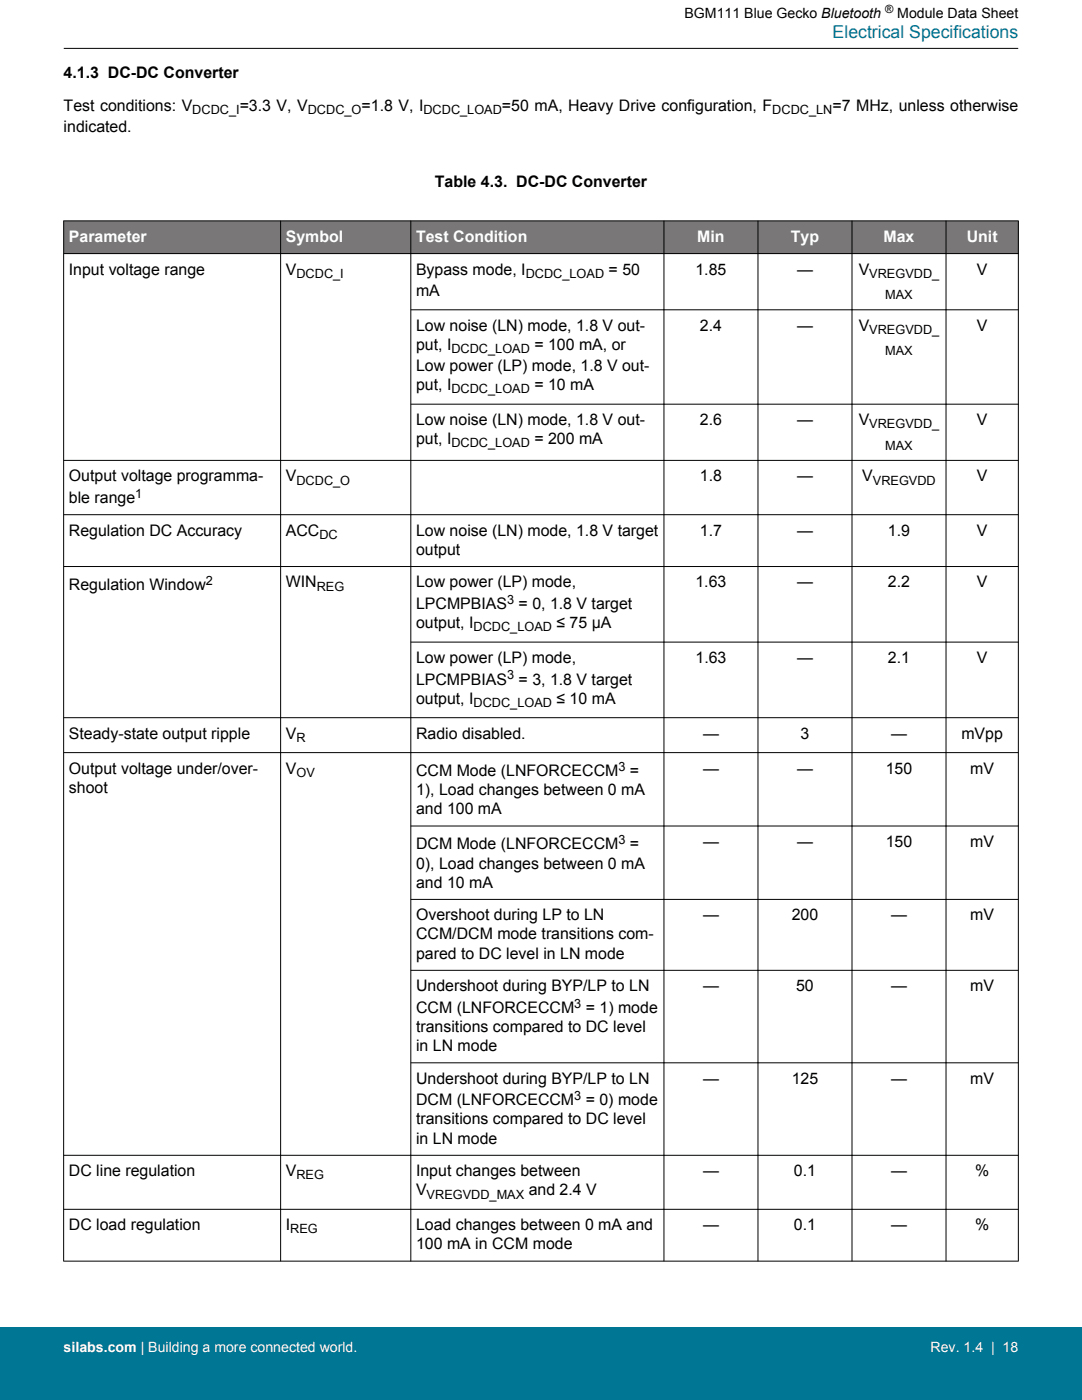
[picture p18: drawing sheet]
<svg xmlns="http://www.w3.org/2000/svg" width="216mm" height="279mm" viewBox="0 0 216 279" stroke-linecap="round" stroke-linejoin="round" font-family="sans-serif">
<defs><g id="words">
<text font-size="3.5" fill="#007695" x="166.1" y="7.5">Electrical Specifications</text>
<g font-size="3.2">
<text x="12.7" y="15.5">4.1.3 DC-DC Converter</text>
<text x="12.7" y="22.2">Test conditions: V</text>
<text x="47.8" y="22.2">=3.3 V, V</text>
<text x="72.1" y="22.2">=1.8 V, I</text>
<text x="100.2" y="22.2">=50 mA, Heavy Drive configuration, F</text>
<text x="166.1" y="22.2">=7 MHz, unless otherwise</text>
<text x="12.7" y="26.4">indicated.</text>
<text x="86.8" y="37.3">Table 4.3. DC-DC Converter</text>
<text x="13.7" y="54.8">Input voltage range</text>
<text x="57" y="54.8">V</text>
<text x="83" y="54.8">Bypass mode, I</text>
<text x="83" y="59">mA</text>
<text x="121.4" y="54.8">= 50</text>
<text x="138.8" y="54.8">1.85</text>
<text x="159" y="54.8">—</text>
<text x="171.3" y="54.8">V</text>
<text x="194.9" y="54.8">V</text>
<text x="83" y="66">Low noise (LN) mode, 1.8 V out-</text>
<text x="83" y="69.8">put, I</text>
<text x="106.6" y="69.8">= 100 mA, or</text>
<text x="139.7" y="66">2.4</text>
<text x="159" y="66">—</text>
<text x="171.3" y="66">V</text>
<text x="194.9" y="66">V</text>
<text x="83" y="74.1">Low power (LP) mode, 1.8 V out-</text>
<text x="83" y="77.9">put, I</text>
<text x="106.6" y="77.9">= 10 mA</text>
<text x="83" y="84.8">Low noise (LN) mode, 1.8 V out-</text>
<text x="83" y="88.7">put, I</text>
<text x="106.6" y="88.7">= 200 mA</text>
<text x="139.7" y="84.8">2.6</text>
<text x="159" y="84.8">—</text>
<text x="171.3" y="84.8">V</text>
<text x="194.9" y="84.8">V</text>
<text x="13.7" y="96.1">Output voltage programma-</text>
<text x="13.7" y="100.4">ble range</text>
<text x="57" y="96.1">V</text>
<text x="139.7" y="96.1">1.8</text>
<text x="159" y="96.1">—</text>
<text x="172" y="96.1">V</text>
<text x="194.9" y="96.1">V</text>
<text x="13.7" y="106.9">Regulation DC Accuracy</text>
<text x="57" y="106.9">ACC</text>
<text x="83" y="106.9">Low noise (LN) mode, 1.8 V target</text>
<text x="139.7" y="106.9">1.7</text>
<text x="159" y="106.9">—</text>
<text x="177.2" y="106.9">1.9</text>
<text x="194.9" y="106.9">V</text>
<text x="83" y="110.7">output</text>
<text x="13.7" y="117.7">Regulation Window</text>
<text x="57" y="117.2">WIN</text>
<text x="83" y="117.2">Low power (LP) mode,</text>
<text x="138.8" y="117.2">1.63</text>
<text x="159" y="117.2">—</text>
<text x="177.2" y="117.2">2.2</text>
<text x="194.9" y="117.2">V</text>
<text x="83" y="125.4">output, I</text>
<text x="83" y="121.5">LPCMPBIAS</text>
<text x="103.5" y="121.5">= 0, 1.8 V target</text>
<text x="111" y="125.4">≤ 75 μA</text>
<text x="83" y="132.3">Low power (LP) mode,</text>
<text x="83" y="136.6">LPCMPBIAS</text>
<text x="103.5" y="136.6">= 3, 1.8 V target</text>
<text x="138.8" y="132.3">1.63</text>
<text x="159" y="132.3">—</text>
<text x="177.2" y="132.3">2.1</text>
<text x="194.9" y="132.3">V</text>
<text x="83" y="140.4">output, I</text>
<text x="111" y="140.4">≤ 10 mA</text>
<text x="13.7" y="147.4">Steady-state output ripple</text>
<text x="57" y="147.4">V</text>
<text x="83" y="147.4">Radio disabled.</text>
<text x="140.3" y="147.4">—</text>
<text x="159.7" y="147.4">3</text>
<text x="177.8" y="147.4">—</text>
<text x="191.8" y="147.4">mVpp</text>
<text x="13.7" y="154.4">Output voltage under/over-</text>
<text x="57" y="154.4">V</text>
<text x="83" y="154.9">CCM Mode (LNFORCECCM</text>
<text x="125.7" y="154.9">=</text>
<text x="140.3" y="154.4">—</text>
<text x="159" y="154.4">—</text>
<text x="176.7" y="154.4">150</text>
<text x="193.6" y="154.4">mV</text>
<text x="13.7" y="158.2">shoot</text>
<text x="83" y="158.7">1), Load changes between 0 mA</text>
<text x="83" y="162.5">and 100 mA</text>
<text x="83" y="169.5">DCM Mode (LNFORCECCM</text>
<text x="83" y="173.3">0), Load changes between 0 mA</text>
<text x="125.7" y="169.5">=</text>
<text x="140.3" y="169">—</text>
<text x="159" y="169">—</text>
<text x="176.7" y="169">150</text>
<text x="193.6" y="169">mV</text>
<text x="83" y="177.1">and 10 mA</text>
<text x="83" y="183.7">Overshoot during LP to LN</text>
<text x="140.3" y="183.7">—</text>
<text x="158" y="183.7">200</text>
<text x="177.8" y="183.7">—</text>
<text x="193.6" y="183.7">mV</text>
<text x="83" y="187.5">CCM/DCM mode transitions com-</text>
<text x="83" y="191.3">pared to DC level in LN mode</text>
<text x="83" y="197.8">Undershoot during BYP/LP to LN</text>
<text x="140.3" y="197.8">—</text>
<text x="158.9" y="197.8">50</text>
<text x="177.8" y="197.8">—</text>
<text x="193.6" y="197.8">mV</text>
<text x="83" y="202.1">CCM (LNFORCECCM</text>
<text x="116.9" y="202.1">= 1) mode</text>
<text x="83" y="205.9">transitions compared to DC level</text>
<text x="83" y="209.8">in LN mode</text>
<text x="83" y="216.3">Undershoot during BYP/LP to LN</text>
<text x="83" y="220.6">DCM (LNFORCECCM</text>
<text x="116.9" y="220.6">= 0) mode</text>
<text x="140.3" y="216.3">—</text>
<text x="158" y="216.3">125</text>
<text x="177.8" y="216.3">—</text>
<text x="193.6" y="216.3">mV</text>
<text x="83" y="224.4">transitions compared to DC level</text>
<text x="83" y="228.2">in LN mode</text>
<text x="13.7" y="234.7">DC line regulation</text>
<text x="57" y="234.7">V</text>
<text x="83" y="234.7">Input changes between</text>
<text x="83" y="238.6">V</text>
<text x="105.5" y="238.6">and 2.4 V</text>
<text x="140.3" y="234.7">—</text>
<text x="158.4" y="234.7">0.1</text>
<text x="177.8" y="234.7">—</text>
<text x="194.6" y="234.7">%</text>
<text x="13.7" y="245.5">DC load regulation</text>
<text x="57" y="245.5">I</text>
<text x="83" y="245.5">Load changes between 0 mA and</text>
<text x="140.3" y="245.5">—</text>
<text x="158.4" y="245.5">0.1</text>
<text x="177.8" y="245.5">—</text>
<text x="194.6" y="245.5">%</text>
<text x="83" y="249.3">100 mA in CCM mode</text>
</g>
<g font-size="3.2" fill="#fff">
<text x="13.7" y="48.3">Parameter</text>
<text x="57" y="48.3">Symbol</text>
<text x="83" y="48.3">Test Condition</text>
<text x="139.1" y="48.3">Min</text>
<text x="157.8" y="48.3">Typ</text>
<text x="176.3" y="48.3">Max</text>
<text x="192.9" y="48.3">Unit</text>
</g>
<g font-size="2.8">
<text x="136.6" y="3.5">BGM111 Blue Gecko Bluetooth</text>
<text x="179" y="3.5">Module Data Sheet</text>
</g>
<g font-size="2.8" fill="#fff">
<text x="12.7" y="269.9">silabs.com | Building a more connected world.</text>
<text x="185.7" y="269.9">Rev. 1.4 | 18</text>
</g>
<g font-size="2.5">
<text x="38.4" y="22.8">DCDC_I</text>
<text x="61.4" y="22.8">DCDC_O</text>
<text x="84.5" y="22.8">DCDC_LOAD</text>
<text x="154.1" y="22.8">DCDC_LN</text>
<text x="59.2" y="55.4">DCDC_I</text>
<text x="104.9" y="55.4">DCDC_LOAD</text>
<text x="173.5" y="55.4">VREGVDD_</text>
<text x="176.6" y="59.7">MAX</text>
<text x="90.1" y="70.5">DCDC_LOAD</text>
<text x="173.5" y="66.6">VREGVDD_</text>
<text x="176.6" y="70.9">MAX</text>
<text x="90.1" y="78.5">DCDC_LOAD</text>
<text x="90.1" y="89.3">DCDC_LOAD</text>
<text x="173.5" y="85.5">VREGVDD_</text>
<text x="176.6" y="89.7">MAX</text>
<text x="27" y="99.3">1</text>
<text x="59.2" y="96.7">DCDC_O</text>
<text x="174.2" y="96.7">VREGVDD</text>
<text x="63.7" y="107.5">DC</text>
<text x="41.1" y="116.7">2</text>
<text x="63.2" y="117.9">REG</text>
<text x="94.5" y="126">DCDC_LOAD</text>
<text x="101.2" y="120.5">3</text>
<text x="101.2" y="135.6">3</text>
<text x="94.5" y="141.1">DCDC_LOAD</text>
<text x="59.2" y="148">R</text>
<text x="59.2" y="155">OV</text>
<text x="123.4" y="153.8">3</text>
<text x="123.4" y="168.5">3</text>
<text x="114.6" y="201.1">3</text>
<text x="114.6" y="219.5">3</text>
<text x="59.2" y="235.4">REG</text>
<text x="85.1" y="239.2">VREGVDD_MAX</text>
<text x="57.9" y="246.2">REG</text>
</g>
<text font-size="2.3" x="176.6" y="2.6">®</text>
</g></defs>
<g fill="#797777">
<path d="M12.7 44.1h190.5v6.5h-190.5z" fill-rule="evenodd"/>
<path d="M12.7 44.1h190.5v6.5h-190.5z" fill-rule="evenodd"/>
</g>
<g fill="none" stroke="#000" stroke-width=".2">
<path d="M12.7 9.7h190.5M12.7 44.1h190.5M12.7 50.6h190.5M12.7 44v207.7M56 44v207.7M82 44v207.7M132.5 44v207.7M151.2 44v207.7M170 44v207.7M188.8 44v207.7M203.2 44v207.7M81.9 61.8h121.3"/>
<path d="M81.9 80.7h121.3M203.2 91.9h-190.5M12.7 102.7h190.5M12.7 113.1h190.5M81.9 128.1h121.3M12.7 150.2h190.5M203.2 143.2h-190.5M81.9 164.8h121.3M81.9 179.5h121.3M81.9 193.6h121.3M81.9 212.1h121.3M12.7 230.6h190.5"/>
<path d="M12.7 241.3h190.5M12.7 251.7h190.5"/>
</g>
<path d="M0 264.9h215.9v14.5h-215.9z" fill="#007695"/>
<use href="#words"/>
</svg>
